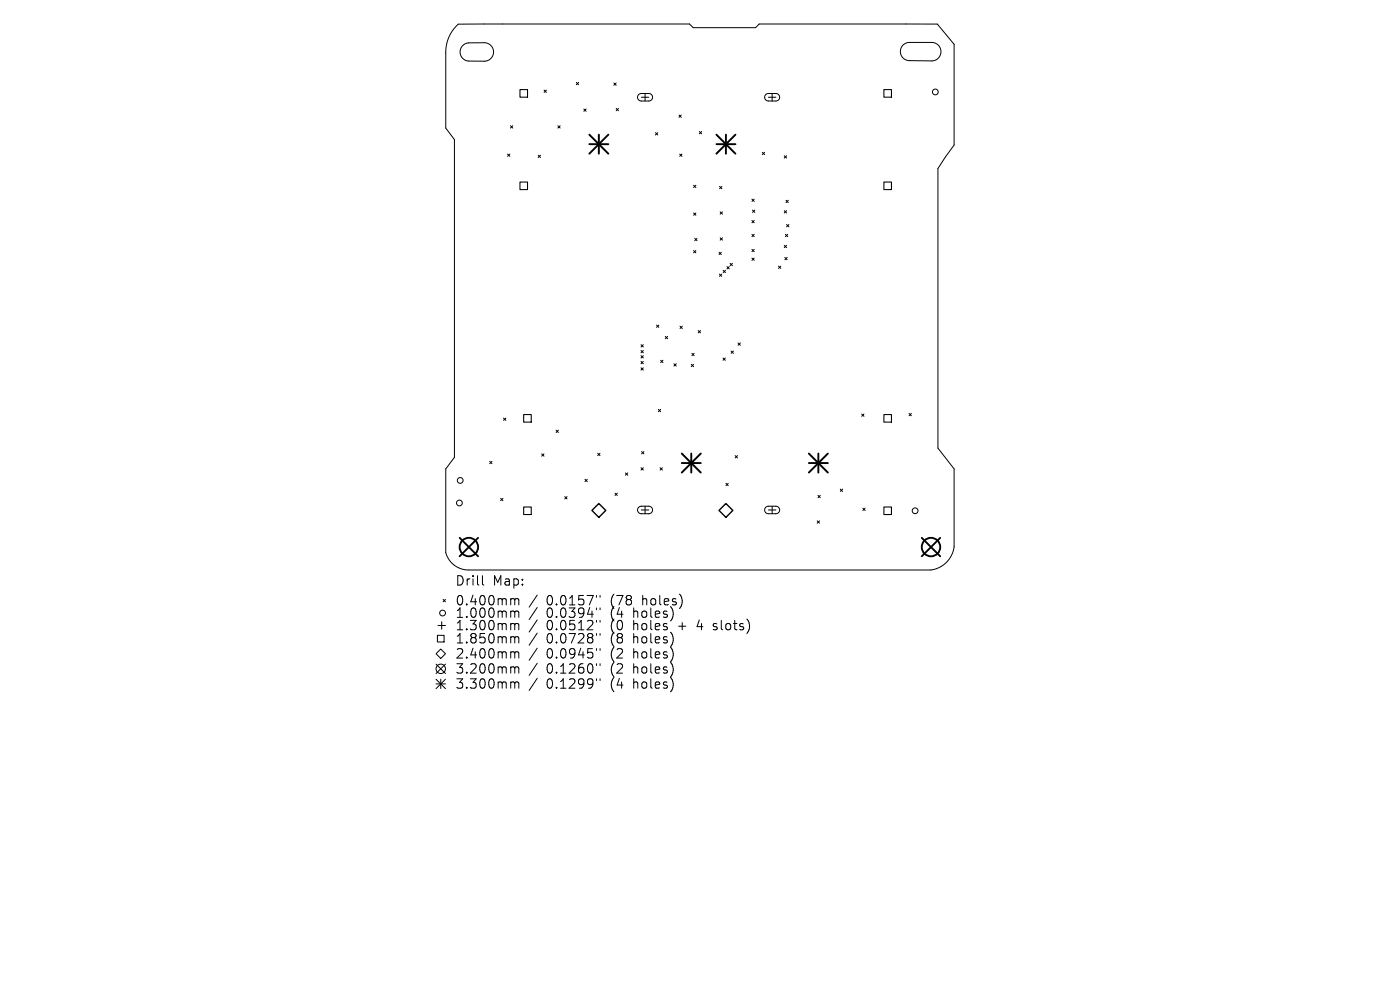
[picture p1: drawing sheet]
<svg xmlns="http://www.w3.org/2000/svg" width="297mm" height="210mm" viewBox="0 0 297 210" stroke-linecap="round" stroke-linejoin="round" font-family="sans-serif">
<defs><g id="words">
<g font-size="2.8">
<text x="96.5" y="124.5">Drill</text>
<text x="104.5" y="124.5">Map:</text>
<text x="96.5" y="128.7">0.400mm</text>
<text x="96.5" y="131.3">1.000mm</text>
<text x="116" y="128.7">0.0157&quot;</text>
<text x="116" y="131.3">0.0394&quot;</text>
<text x="129.7" y="128.7">(78</text>
<text x="129.7" y="131.3">(4</text>
<text x="134.6" y="131.3">holes)</text>
<text x="136.5" y="128.7">holes)</text>
<text x="96.5" y="134">1.300mm</text>
<text x="96.5" y="136.8">1.850mm</text>
<text x="116" y="134">0.0512&quot;</text>
<text x="116" y="136.8">0.0728&quot;</text>
<text x="129.7" y="134">(0</text>
<text x="129.7" y="136.8">(8</text>
<text x="134.6" y="134">holes</text>
<text x="134.6" y="136.8">holes)</text>
<text x="144.4" y="134">+</text>
<text x="148.6" y="134">4</text>
<text x="152.2" y="134">slots)</text>
<text x="96.5" y="140">2.400mm</text>
<text x="96.5" y="143.2">3.200mm</text>
<text x="116" y="140">0.0945&quot;</text>
<text x="116" y="143.2">0.1260&quot;</text>
<text x="129.7" y="140">(2</text>
<text x="129.7" y="143.2">(2</text>
<text x="134.6" y="140">holes)</text>
<text x="134.6" y="143.2">holes)</text>
<text x="96.5" y="146.4">3.300mm</text>
<text x="116" y="146.4">0.1299&quot;</text>
<text x="129.7" y="146.4">(4</text>
<text x="134.6" y="146.4">holes)</text>
</g>
</g></defs>
<g fill="none" stroke="#000" stroke-width=".21">
<path d="M96.7 5.6l.5-.5h49.1l.8 .8h13.2l.8-.8h37.8l3.5 4.3v21.4l-3.4 4.9v59.4l3.4 4.4v16.5a5.7 5.7 0 0 1-4.9 4.9h-98a5 5 0 0 1-4.9-3.7v-17.7l1.8-2.5v-67.4l-1.8-2.4v-16a8 8 0 0 1 2.1-5.6zM98.2 9.6l1.1-.5h3.4a1.96 1.96 0 0 1 2 1.9 1.96 1.96 0 0 1-2 2h-3.3a1.93 1.93 0 0 1-1.7-1.3 1.93 1.93 0 0 1 .5-2.1zM115.4 19.1l.5 .5M115.9 19.1l-.5 .5M122.3 17.5l.5 .5M122.8 17.5l-.5 .5M130.2 17.6l.5 .5M130.7 17.6l-.5 .5M136.8 19.8v1.6M163.8 19.8v1.6M191.6 9.5l.6-.3 .6-.2h4.9a1.96 1.96 0 0 1 1.9 2 1.96 1.96 0 0 1-1.9 1.9h-4.8a1.93 1.93 0 0 1-1.8-1.3 1.93 1.93 0 0 1 .5-2.1zM107.7 32.7l.5 .5"/>
<path d="M108.2 32.7l-.5 .5M108.3 26.7l.5 .5M108.8 26.7l-.5 .5M114.2 32.9l.5 .5M114.7 32.9l-.5 .5M118.3 26.7l.5 .5M118.8 26.7l-.5 .5M123.9 23.1l.4 .5M124.3 23.1l-.4 .5M130.7 23l.5 .5M131.2 23l-.5 .5M135.5 20.1l.5-.3h1.6a.8 .8 0 0 1 .8 .8 .8 .8 0 0 1-.8 .8h-1.6a.8 .8 0 0 1-.7-.5 .8 .8 0 0 1 .2-.8z"/>
<path d="M136 20.6h1.6M139.1 28.1l.4 .5M139.5 28.1l-.4 .5M144 24.4l.5 .5M144.2 32.7l.5 .5M144.5 24.4l-.5 .5M144.7 32.7l-.5 .5M147.1 39.3l.5 .5M147.6 39.3l-.5 .5M148.4 27.9l.5 .5M148.9 27.9l-.5 .5M152.7 39.5l.4 .5"/>
<path d="M153.1 39.5l-.4 .5M161.7 32.3l.5 .5M162.2 32.3l-.5 .5M162.4 20.1l.5-.3h1.7a.8 .8 0 0 1 .8 .8 .8 .8 0 0 1-.8 .8h-1.6a.8 .8 0 0 1-.7-.5 .8 .8 0 0 1 .1-.8zM163 20.6h1.6M166.4 33l.5 .5M166.9 33l-.5 .5M147.1 45.2l.5 .5M147.1 53.1l.5 .5M147.4 50.6l.5 .5M147.6 45.2l-.5 .5M147.6 53.1l-.5 .5"/>
<path d="M147.9 50.6l-.5 .5M152.5 53.5l.5 .5M152.6 58.1l.5 .5M152.8 44.9l.5 .5M152.8 50.4l.5 .5M153 53.5l-.5 .5M153.1 58.1l-.5 .5M153.3 44.9l-.5 .5M153.3 50.4l-.5 .5M153.4 57.3l.5 .5M153.9 57.3l-.5 .5M154.2 56.5l.5 .5"/>
<path d="M154.7 56.5l-.5 .5M154.9 55.9l.5 .5M155.4 55.9l-.5 .5M159.5 46.8l.5 .5M159.5 42.2l.5 .5M159.5 49.7l.5 .5M159.5 52.9l.5 .5M159.5 54.7l.5 .5M159.6 44.6l.5 .5M160 49.7l-.5 .5M160 42.2l-.5 .5M160 46.8l-.5 .5"/>
<path d="M160 52.9l-.5 .5M160 54.7l-.5 .5M160.1 44.6l-.5 .5M165.2 56.5l.4 .4M165.6 56.5l-.4 .4M166.4 44.7l.5 .5M166.4 52l.5 .5M166.5 54.6l.5 .5M166.6 49.7l.5 .5M166.7 42.5l.5 .5M166.9 44.7l-.5 .5M166.9 52l-.5 .5"/>
<path d="M166.9 47.6l.5 .5M167 54.6l-.5 .5M167.1 49.7l-.5 .5M167.2 42.5l-.5 .5M167.4 47.6l-.5 .5M136 73.1l.5 .5M136 74.3l.5 .5M136 75.4l.5 .5M136 76.7l.5 .5M136 78l.5 .5M136.5 73.1l-.5 .5M136.5 74.3l-.5 .5"/>
<path d="M136.5 75.4l-.5 .5M136.5 76.7l-.5 .5M136.5 78l-.5 .5M139.3 69l.5 .4M139.8 69l-.5 .4M140.2 76.4l.4 .5M140.6 76.4l-.4 .5M141.1 71.4l.5 .5M141.6 71.4l-.5 .5M143 77.2l.5 .5M143.5 77.2l-.5 .5M144.3 69.2l.4 .5"/>
<path d="M144.7 69.2l-.4 .5M146.6 77.3l.5 .5M146.8 75l.5 .4M147.1 77.3l-.5 .5M147.3 75l-.5 .4M148.1 70.1l.5 .5M148.6 70.1l-.5 .5M153.4 75.9l.5 .5M153.9 75.9l-.5 .5M155.1 74.5l.5 .5M155.6 74.5l-.5 .5M156.6 72.8l.5 .4"/>
<path d="M157.1 72.8l-.5 .4M103.9 97.9l.5 .5M104.4 97.9l-.5 .5M106.8 88.7l.5 .5M107.3 88.7l-.5 .5M114.9 96.3l.5 .5M115.4 96.3l-.5 .5M118 91.3l.5 .4M118.5 91.3l-.5 .4M126.8 96.2l.5 .4M127.3 96.2l-.5 .4M136 99.2l.5 .5"/>
<path d="M136.1 95.8l.5 .5M136.5 99.2l-.5 .5M136.6 95.8l-.5 .5M139.7 86.8l.5 .5M140 99.2l.5 .5M140.2 86.8l-.5 .5M140.5 99.2l-.5 .5M156 96.6l.5 .5M156.5 96.6l-.5 .5M182.8 87.8l.5 .5M183.3 87.8l-.5 .5M192.8 87.7l.5 .5"/>
<path d="M193.3 87.7l-.5 .5M106.2 105.7l.5 .5M106.7 105.7l-.5 .5M119.8 105.3l.5 .5M120.3 105.3l-.5 .5M124.1 101.7l.5 .5M124.6 101.7l-.5 .5M130.5 104.6l.5 .5M131 104.6l-.5 .5M132.7 100.3l.5 .5M133.2 100.3l-.5 .5M135.5 107.6l.5-.2h1.6a.8 .8 0 0 1 .8 .8 .8 .8 0 0 1-.8 .8h-1.6a.8 .8 0 0 1-.7-.5 .8 .8 0 0 1 .2-.9z"/>
<path d="M136 108.2h1.6M136.8 107.4v1.6M154 102.5l.5 .5M154.5 102.5l-.5 .5M162.4 107.6l.5-.2h1.7a.8 .8 0 0 1 .8 .8 .8 .8 0 0 1-.8 .8h-1.6a.8 .8 0 0 1-.7-.5 .8 .8 0 0 1 .1-.9zM163 108.2h1.6M163.8 107.4v1.6M173.4 110.5l.5 .5M173.5 105.1l.5 .5M173.9 110.5l-.5 .5M174 105.1l-.5 .5M178.3 103.8l.5 .4"/>
<path d="M178.8 103.8l-.5 .4M183 107.8l.5 .5M183.5 107.8l-.5 .5M92.8 134.8h1.4v1.4h-1.4zM92.9 132.7h1.6M93.5 137.7l1 1-1 1-1-1zM93.7 131.9v1.6M94 127.2l.5 .4M94.5 127.2l-.5 .4M102.3 122.1v1.7l.3 .3M108.6 127l.5 .1 .1 .2M108.6 129.6h.3l.3 .3"/>
<path d="M108.6 132.3h.3l.3 .3M108.6 135.1l.5 .1 .1 .1M108.6 138.3h.3l.3 .2M109.2 127.3l.3-.3 .5 .1 .1 1.2M109.2 127.3v1M109.2 129.9v1.1M109.2 132.6v1M109.2 135.3v1.1M109.2 138.5v1.1M109.2 129.9l.3-.3 .5 .1 .1 1.3M109.2 132.6l.3-.3 .5 .1 .1 1.2M109.2 135.3l.3-.2 .5 .1 .1 1.2"/>
<path d="M109.2 138.5l.3-.2 .5 .1 .1 1.2M114 126.2l-1.7 2.6M114 128.9l-1.7 2.5M114 131.5l-1.7 2.6M114 134.3l-1.7 2.6M114 137.5l-1.7 2.6M126.5 126.3v.4M126.5 129v.3M126.5 131.6v.4M126.5 134.4v.4M126.5 137.6v.4M127.3 126.3v.4"/>
<path d="M127.3 129v.3M127.3 131.6v.4M127.3 134.4v.4M127.3 137.6v.4M151.3 133.5l.2 .1M151.4 132.4v.4M92.5 140.9l2 2M92.5 144.1l2 2M92.5 145.1h2M93.5 144.1v2M94.5 140.9l-2 2M94.5 144.1l-2 2"/>
<path d="M108.6 141.5l.5 .1 .1 .1M108.6 144.7l.5 .1 .1 .1M109.2 141.7v1.1M109.2 144.9v1.1M109.2 141.7l.3-.2 .5 .1 .1 1.2M109.2 144.9l.3-.2 .5 .1 .1 1.2M114 140.7l-1.7 2.6M114 143.9l-1.7 2.6M126.5 140.8v.4M126.5 144v.4M127.3 140.8v.4M127.3 144v.4"/>
<circle cx="198.4" cy="19.5" r=".61"/>
<circle cx="97.5" cy="106.7" r=".61"/>
<circle cx="97.6" cy="101.9" r=".61"/>
<circle cx="194.1" cy="108.4" r=".61"/>
<circle cx="93.9" cy="130" r=".61"/>
<circle cx="93.5" cy="141.9" r="1"/>
</g>
<path d="M110.3 19h1.6v1.6h-1.6zM187.5 19h1.6v1.6h-1.6zM110.3 38.6h1.6v1.6h-1.6zM187.5 38.6h1.6v1.6h-1.6zM111.1 87.9h1.6v1.6h-1.6zM187.5 87.9h1.6v1.6h-1.6zM111.1 107.5h1.6v1.7h-1.6zM187.5 107.5h1.6v1.7h-1.6z" fill="none" stroke="#000" stroke-width=".23"/>
<path d="M125.6 108.3l1.4-1.5 1.5 1.5-1.5 1.4zM152.5 108.3l1.5-1.5 1.5 1.5-1.5 1.4z" fill="none" stroke="#000" stroke-width=".29"/>
<g fill="none" stroke="#000" stroke-width=".39">
<path d="M97.5 114.1l3.9 3.9M101.4 114.1l-3.9 3.9M195.5 114.1l4 3.9M199.5 114.1l-4 3.9"/>
<circle cx="99.5" cy="116" r="1.96"/>
<circle cx="197.5" cy="116" r="1.96"/>
</g>
<g fill="none" stroke="#000" stroke-width=".4">
<path d="M125 28.6l4.1 4M125 30.6h4.1M127 28.6v4M129.1 28.6l-4.1 4M152 30.6h4M152 28.6l4 4M154 28.6v4M156 28.6l-4 4M144.6 96.2l4.1 4.1M144.6 98.2h4.1M146.6 96.2v4.1M148.7 96.2l-4.1 4.1"/>
<path d="M171.6 98.2h4M171.6 96.2l4 4.1M173.6 96.2v4.1M175.6 96.2l-4 4.1"/>
</g>
<use href="#words"/>
</svg>
